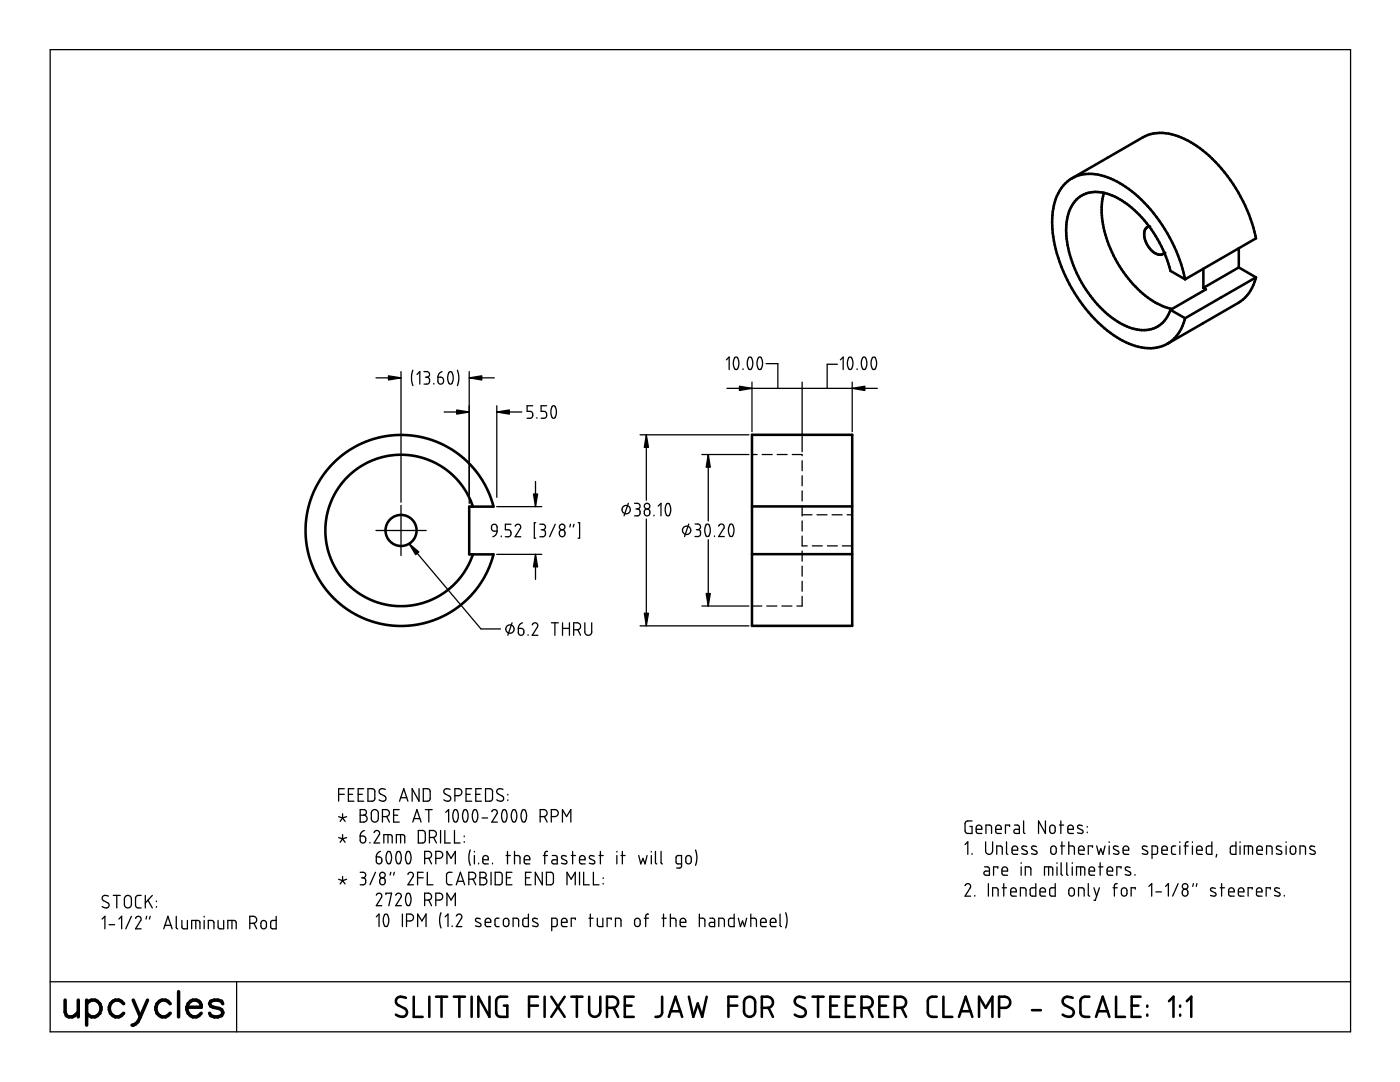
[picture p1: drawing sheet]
<svg xmlns="http://www.w3.org/2000/svg" width="279mm" height="216mm" viewBox="0 0 279 216" stroke-linecap="round" stroke-linejoin="round" font-family="sans-serif">
<g fill="none" stroke="#000" stroke-width=".25">
<path d="M10 9.9h259.5v196h-259.5zM75 75.4h5M80 74.1v26.1M82.4 73.9l-.3 1.1 .1 1.1 .2 .8M83.2 74.7l.6-.6v2.5M84.6 74.1l.8 .1 .3 .3-.1 .6-.4 .2M84.9 75.3h.3M85.2 75.3l.4 .2 .1 .8-.3 .3h-.8M86.6 76.5v.1M87.4 75.3h.7l.3 .2 .1 .6-.2 .4-.5 .1-.3-.1zM88.2 74.1l-.6 .5-.2 .7M89.6 74.3a.6 .6 0 0 1 .7 .1 .6 .6 0 0 1 .1 .6v.7l-.1 .7a.43 .43 0 0 1-.6 .2 .43 .43 0 0 1-.2-.5l-.2-.9z"/>
<path d="M91.3 73.9l.3 1.2-.3 1.8M93.6 75.4h5.1M93.6 74.1v26.4M145 71.8l.5-.6v2.5M145.1 77.5h30M146.6 71.4l.1-.1a.69 .69 0 0 1 .7 .9v.8l-.3 .7a.69 .69 0 0 1-.7-.9v-.8zM148.3 73.6v.1M149.4 71.3h.1a.69 .69 0 0 1 .7 .9v.8l-.2 .6a.47 .47 0 0 1-.6 0 .47 .47 0 0 1-.2-.5l-.1-.9zM150.1 76.2v9.9M151.4 71.3a.69 .69 0 0 1 .8 .9l-.1 .8-.2 .6a.61 .61 0 0 1-.6-.1 .61 .61 0 0 1-.2-.6v-.8zM152.9 72.6h2.3v4.9M160.1 76.2v13.9"/>
<path d="M167.1 72.7h-2v4.8M167.7 71.8l.6-.6v2.5M169.4 71.3h.1a.69 .69 0 0 1 .7 .9v.8l-.2 .6a.47 .47 0 0 1-.6 0 .47 .47 0 0 1-.2-.5l-.1-.9zM170.1 76.2v9.9M171 73.6v.1M172.2 71.4v-.1a.67 .67 0 0 1 .8 .9v.8l-.3 .6a.45 .45 0 0 1-.5 0 .45 .45 0 0 1-.2-.5l-.1-.9zM174.1 71.3h.1a.69 .69 0 0 1 .7 .9v.7l-.2 .7a.45 .45 0 0 1-.6 0 .45 .45 0 0 1-.2-.5l-.1-.9zM88.6 82.2h5M99.1 82.2h5M99.1 81v18.2M106.3 81h-1.1v1.1h.8l.3 .4v.6l-.2 .3-.9 .1M106.9 96.1v5"/>
<path d="M107.1 83.3v.2M109.1 81h-1.1v1.1h.7l.4 .4v.6l-.2 .3-.9 .1M110.2 81.1a.64 .64 0 0 1 .8 .8v.5l-.2 .8a.44 .44 0 0 1-.5 .2 .44 .44 0 0 1-.3-.5l-.1-1zM127.7 86.8h21.8M129 86.8v13M140.1 90.7h9.4M141.4 90.7v13.2M150.1 90.7h1M152.1 90.7h2M155.1 90.7h2M158.1 90.7h2M160.1 90.8v.1"/>
<path d="M160.1 91.9v2M160.1 94.9v2M160.1 97.9v2M75 105.9h10M80 100.8v10M81.7 108.5l14.3 17h3.9M98.2 104.8l.3-.2 .6 .2 .1 1.2h-.7l-.3-.2-.1-.3zM99.1 110.6h9M99.1 101.1h9M99.2 106l-.3 .7-.5 .4M100 107v.1M102 104.6h-1.1v1.1h.8l.3 .5v.5l-.3 .3-.8 .1"/>
<path d="M102.8 105l.3-.3 .4-.1 .3 .2 .1 .3-1.1 2h1.1M106.9 110.6v5M106.9 104.3h-.3v3.1h.3M107.7 104.6h.7l.4 .3v.6l-.5 .2M108 105.7h.3M108.3 105.7l.3 .1 .2 .3v.7l-.3 .3h-.8M110.8 104.6l-1.1 2.5M111.8 105.8l.5-.1 .3 .2 .2 .7-.3 .4-.5 .1-.3-.3-.1-.6zM113.9 104.6l-.2 .6M114.6 104.6l-.2 .6M115.4 104.3h.3v3.1h-.3M125.4 100.4l-.9 2.5"/>
<path d="M126.6 100.4l.8 .1 .3 .3v.5l-.5 .3M126.9 101.6h.3M127.2 101.6l.5 .2v.8l-.3 .3h-.8M128.7 101.7l.5-.1 .4 .1 .1 .8-.3 .3-.5 .1-.3-.3v-.6zM129 103.6v21.3M130.5 102.8v.1M131.4 101l.5-.6v2.5M133.1 100.5a.64 .64 0 0 1 .7 .8l.1 .6-.3 .8a.44 .44 0 0 1-.5 .2 .44 .44 0 0 1-.3-.6v-.9zM137.5 104.6l-.9 2.5M138.7 104.6h.7l.4 .3-.1 .6-.4 .2M139 105.7h.3M139.3 105.7l.5 .3v.7l-.3 .3-.8 .1"/>
<path d="M140.9 104.7a.65 .65 0 0 1 .7 .2 .65 .65 0 0 1 .1 .6l-.1 1.3a.43 .43 0 0 1-.6 .2 .43 .43 0 0 1-.2-.5l-.1-.9zM141.4 107.7v13.2M142.6 106.9v.2M143.4 105l.2-.3 .3-.1h.4l.2 .3v.5l-1.1 1.7h1.1M145.6 104.7h.1a.63 .63 0 0 1 .8 .8l-.2 1.3a.43 .43 0 0 1-.6 .2 .43 .43 0 0 1-.2-.5l-.1-.9zM160.1 102.7h2M160.1 108.9h1M160.1 119v1.9h-1.1M160.1 100.9v2.1M160.1 103.9v2.1M160.1 107v2M160.1 110v2"/>
<path d="M160.1 113v2M160.1 116v2M162.1 108.9h2M163 102.7h2.1M165.1 108.9h2M166.1 102.7h2M168.1 108.9h2M169.1 102.7h1M102.2 124.3l-.9 2.5M103.4 125.4h.7l.4 .2v.7l-.1 .3-.5 .2-.3-.2zM104.3 124.3l-.6 .4-.3 .7M105.4 126.6v.2"/>
<path d="M106.2 124.7l.5-.4 .4 .1 .2 .2v.4l-1.1 1.8h1.1M110 124.3h1.4M110.7 124.3v2.5M112.3 125.4h1.3M112.3 124.3v2.5M113.6 124.3v2.5M114.5 125.7h.8l.3-.2 .3-.4-.2-.6-.3-.2h-.9v2.5M115.3 125.6l.6 1.2M116.7 124.3v1.9l.2 .3 .4 .3 .5-.2 .3-.4v-1.9M127.7 124.9h21.8M140.1 120.9h9.4M150.1 120.9h1.9"/>
<path d="M153 120.9h2M156 120.9h2.1M67.6 158.5h1.1M68.7 157.4h-1.1v2.5M69.5 158.5h.9M70.6 157.4h-1.1v2.5h1.1M71.5 158.5h.8M72.6 157.4h-1.1v2.5h1.1M73.4 157.4h1.1l.3 .3v1.7l-.3 .4-1.1 .1zM76.9 157.5l-.8-.1-.5 .4 .3 .6 1 .6 .1 .4-.1 .3-.6 .2-.7-.3M79.7 159.9l.9-2.5 .8 2.5M80 159.2h1.2"/>
<path d="M83.6 157.4v2.5l-1.3-2.5v2.5M84.5 157.4h.9l.4 .3 .1 1.7-.3 .4-1.1 .1zM89.8 157.5l-.8-.1-.3 .1-.1 .5 .2 .4 1.1 .6v.6l-.4 .3-.9-.3M90.8 158.8l1.1-.2 .3-.4-.2-.6-.4-.2h-.8v2.5M93 158.5h.9M94.1 157.4h-1.1v2.5h1.1M95 158.5h.8M96.1 157.4h-1.1v2.5h1.1M96.9 157.4h1.1l.3 .4v1.6l-.3 .4-1.1 .1zM100.4 157.5l-.9-.1-.2 .1-.2 .5 .3 .4 1 .6 .1 .6-.4 .3-1-.3M101.3 158.5v.1M101.3 159.6v.1"/>
<path d="M21.6 178.8l-.8-.1-.4 .5 .1 .4 1.2 .7 .1 .3-.2 .4-.6 .2-.6-.3M22.6 178.7h1.4M23.3 178.7v2.5M25 178.9l.7-.2 .5 .4v1.5l-.1 .3-.4 .2h-.5l-.3-.4-.1-1.4zM28.2 178.7h-.7l-.4 .5v1.7l.3 .2 .8 .1M29 178.7v2.5M29.5 179.6l.9 1.6M30.4 178.7l-1.4 1.5M31.2 179.8v.1M67.6 163l.8 .2M67.6 167.1l.8 .3M67.6 175.5l.8 .2"/>
<path d="M68.4 162.4v.8M68.4 166.5v.9M68.4 174.9v.8M68.4 163.2l-.5 .7M68.4 163.2l.5 .7M68.4 167.4l-.5 .7M68.4 167.4l.5 .7M68.4 175.7l-.5 .7M68.4 175.7l.5 .7M69.2 163l-.8 .2M69.2 167.1l-.8 .3M69.2 175.5l-.8 .2"/>
<path d="M71.9 161.5l.8 .1 .4 .3-.1 .5-.4 .3 .4 .1 .3 .5-.1 .4-.4 .3h-.9zM71.9 166.8h.7l.3 .3 .1 .7-.2 .3-.5 .1-.3-.2-.1-.3zM71.9 174.1h.6l.5 .3-.1 .6-.5 .2M71.9 162.7h.7M72.2 175.2h.2M72.4 175.2l.5 .2 .1 .8-.4 .3-.7 .1M72.7 165.7l-.6 .4-.2 .7M73.8 168.1v.1M74.2 161.8l.7-.3 .5 .4 .1 1.6-.5 .5h-.6l-.3-.4v-1.5zM74.7 166.1l.4-.4h.3l.3 .3 .1 .4-1.1 1.8h1.1M74.9 174.1l-1.1 2.5M75.1 171h.7l.3 .2 .1 .7-.2 .4-.5 .1-.3-.3z"/>
<path d="M75.1 178.6l.2-.2 .5-.2 .4 .5-.1 .3-1 1.7h1.1M75.9 169.9l-.5 .3-.3 .8M75.9 175.3l.4-.1 .5 .2 .1 .7-.2 .3-.4 .2-.4-.3-.1-.7zM76.3 162.9h.9l.4-.2 .1-.5-.2-.5-.4-.2h-.8v2.5M76.6 168.2v-1.7l1.5 .1 .2 .3v1.3M77 178.5v-.3h1.1l-.5 2.5M77.2 162.9l.5 1.1M77.3 170a.62 .62 0 0 1 .8 .8v.7l-.2 .8a.64 .64 0 0 1-.7-.2 .64 .64 0 0 1-.2-.7l.1-.7zM77.4 166.5v1.7M78 174.1l-.1 .5M78.5 162.7h.9M78.7 174.1l-.2 .5"/>
<path d="M79 178.6l.2-.3 .5-.1 .4 .5v.3l-1.1 1.7h1.1M79.1 168.2v-1.7l1.5 .1 .2 .3v1.3M79.2 170h.1a.62 .62 0 0 1 .8 .8l-.2 1.2a.43 .43 0 0 1-.5 .3 .43 .43 0 0 1-.3-.5l-.1-.8zM79.7 161.5h-1.2v2.5h1.2M79.9 166.5v1.7M81.2 170a.61 .61 0 0 1 .7 .1 .61 .61 0 0 1 .1 .7v.7l-.1 .5a.43 .43 0 0 1-.6 .3 .43 .43 0 0 1-.3-.5l-.1-.8zM81.2 178.4v-.1a.61 .61 0 0 1 .7 .2 .61 .61 0 0 1 .1 .6v.7l-.1 .6a.43 .43 0 0 1-.6 .3 .43 .43 0 0 1-.3-.6l-.1-.8zM81.4 174.5l.5-.4h.3l.2 .2 .1 .5-1.1 1.8h1.1M82.4 164l.8-2.5 .8 2.5M82.6 163.3h1.2M83.3 175.2h1.2M83.5 165.7h.9l.4 .4 .1 1.6-.4 .5h-1z"/>
<path d="M84.5 174.1h-1.2v2.5M84.8 171.3h.8l.3-.2 .2-.4-.1-.6-.4-.2h-.8v2.5M84.8 179.6h.8l.3-.2 .2-.3-.1-.7-.4-.2h-.8v2.5M84.9 161.5h1.4M85.3 174.1v2.5h1.1M85.6 161.5v2.5M85.6 171.3l.5 1.1M85.6 179.6l.5 1.1M85.7 167.1h.9l.4-.3 .1-.5-.3-.5-1.1-.1v2.5M86.5 167.1l.6 1.1M87 171.3h.8l.3-.2 .2-.4-.1-.6-.4-.2h-.8v2.5M87 179.6h.8l.3-.2 .2-.3-.1-.7-.4-.2h-.8v2.5"/>
<path d="M87.9 165.7v2.5M88.8 165.7v2.5h1.1M89 162.1l.5-.6v2.5M89.2 172.4v-2.5l.8 1.4 .9-1.4v2.5M90.2 174.1h-.8l-.3 .4v1.7l.3 .3 .8 .1M90.6 161.7l.1-.1a.63 .63 0 0 1 .7 .9l.1 .6-.2 .6a.42 .42 0 0 1-.6 .3 .42 .42 0 0 1-.2-.5l-.1-.9zM90.7 165.7v2.5h1.1M91.1 176.6l.8-2.5 .8 2.5M91.3 175.9h1.2M92.6 161.7v-.1a.63 .63 0 0 1 .8 .9v.7l-.2 .5a.42 .42 0 0 1-.5 .3 .42 .42 0 0 1-.3-.5l-.1-.9zM92.6 166.8v.2M92.6 167.9v.2"/>
<path d="M93.6 175.4h.8l.4-.2 .2-.5-.3-.5-1.1-.1v2.5M93.9 169.6l-.3 1.2v.9l.3 1M94.4 175.4l.6 1.2M94.5 161.7l.1-.1a.63 .63 0 0 1 .7 .9l-.1 1.2a.42 .42 0 0 1-.6 .3 .42 .42 0 0 1-.2-.5l-.1-.9zM94.7 169.9v.1M94.7 170.7v1.7M95.5 172.2v.2M95.8 174.1h.8l.4 .3-.1 .5-.4 .3 .5 .1 .2 .4-.2 .6-.3 .2-.9 .1zM95.8 175.2h.7M96.2 163.2h1.1M96.4 171.6h1.1l-.2-.7-.5-.2-.3 .2-.1 1.1 .2 .4h.9M98 174.1v2.5"/>
<path d="M98.1 162l.5-.5 .3 .1 .3 .2v.5l-1.1 1.7h1.2M98.3 172.2v.2M98.8 174.1h1.1l.3 .3v1.7l-.4 .4-1 .1zM100.4 161.7v-.1a.64 .64 0 0 1 .8 .8v.8l-.2 .5a.41 .41 0 0 1-.5 .3 .41 .41 0 0 1-.3-.5l-.1-1zM101 170.7h.8M101.1 175.2h.8M101.3 169.9v2.5M102.2 174.1h-1.1v2.5h1.1M102.3 161.7v-.1a.64 .64 0 0 1 .8 .8v.8l-.2 .5a.41 .41 0 0 1-.5 .3 .41 .41 0 0 1-.2-.5l-.2-1zM102.7 170.7h.7l.3 .2 .1 1.5M102.7 169.9v2.5M104.2 161.7l.1-.1a.64 .64 0 0 1 .8 .8v.9l-.3 .6a.61 .61 0 0 1-.7-.1 .61 .61 0 0 1-.1-.6v-.7z"/>
<path d="M104.6 171.6h1.1l-.1-.7-.5-.2-.4 .3-.1 1.1 .3 .3h.8M104.9 175.2h.8M106 174.1h-1.1v2.5h1.1M107.8 162.9l1.1-.1 .3-.4-.1-.5-.5-.4h-.8v2.5M108.2 174.1v2.5l-1.4-2.5v2.5M108.4 170.7h.9M108.6 162.9l.6 1.1M109.1 174.1h.9l.4 .3v1.7l-.4 .4-.9 .1zM109.3 169.9h-.4l-.2 .3v2.2M110 162.9h.9l.4-.2 .1-.5-.2-.5-.4-.2h-.8v2.5M110.2 170.7h.7l.3 .3v1.4l-.9-.1-.2-.3 .2-.4h.9M112.2 164v-2.5l.9 1.4 .8-1.4v2.5"/>
<path d="M113 170.9l-.5-.2a.35 .35 0 0 0-.4 .2 .35 .35 0 0 0 .1 .5l.8 .3a.41 .41 0 0 1 0 .6 .41 .41 0 0 1-.6 0l-.3-.1M113.2 176.6v-2.5l.8 1.3 .8-1.3v2.5M114 170.7h.8M114.3 169.9v2.5M115.7 171.6h1.1l-.2-.7-.4-.2-.4 .2-.1 1.1 .2 .4h.9M115.7 174.1v2.5M116.5 174.1v2.5h1.1M118.4 174.1v2.5h1.1M118.6 170.9l-.5-.2a.35 .35 0 0 0-.5 .2 .35 .35 0 0 0 .2 .5l.7 .3a.43 .43 0 0 1 .1 .6 .43 .43 0 0 1-.7 0l-.3-.1M119.5 170.7h.9M119.8 169.9v2.5M120.4 175.2v.1"/>
<path d="M120.4 176.3v.1M123.1 169.9v.1M123.1 170.7v1.7M123.9 170.7h.9M124.2 169.9v2.5M127.5 170.7l.4 1.7 .4-1.1 .4 1.1 .4-1.7M130 169.9v.1M130 170.7v1.7M130.8 169.9v2.2l.3 .3M131.9 169.9v2.3l.3 .2M136 172.4h-.7l-.3-.2-.1-1.2 .3-.3h.8v2.2l-.3 .3h-.7M137 170.9l.6-.2 .3 .4v.9l-.3 .4-.4-.1-.3-.3v-.9z"/>
<path d="M138.8 169.6l.3 1.4-.3 1.7M192.6 176.7l.2-.3 .5-.1 .3 .2 .1 .3-1.1 2h1.1M192.6 168.5l.5-.5v2.5M194 163.8h-.9l-.4 .3-.1 1.7 .2 .4 1.2 .1v-1.4h-.4M194 170.3v.2M194.5 178.7v.1M194.8 165.5h1.1v-.5l-.2-.2-.4-.2-.4 .2-.1 1.1 .3 .4h.8M196.5 173h.6l.3 .2 .1 1.4-1-.1-.2-.3 .2-.3 1-.1M196.7 168v1.9l.2 .4 .4 .2 .5-.2 .3-.3v-2M196.8 166.3v-1.7h.7l.3 .2 .1 1.5M197.3 176.3v2.5M198.1 178.8v-1.7h.7l.4 .3v1.4"/>
<path d="M198.7 165.5h1.1l-.2-.7-.4-.2-.4 .2-.1 1.2 .3 .3h.8M198.9 170.5v-1.7h.8l.3 .2v1.5M199.1 173.2v-.2h-.8v1.6M200 173.8h1.1v-.4l-.3-.3-.3-.1-.4 .2-.1 1.1 .2 .3h.9M200 177.1h.9M200.3 176.3v2.5M200.9 168v2.3l.2 .2M201.5 164.9v-.3h-.8v1.7M201.7 178h1.1v-.5l-.2-.3-.4-.1-.4 .2-.1 1.1 .3 .4h.8M202 169.7h1.1v-.5l-.3-.3-.3-.1-.4 .2-.1 1.1 .2 .4h.9M202.5 164.6l.7 .1 .2 .3v1.3l-.9-.1-.2-.2 .2-.5h.9M203.6 178.8v-1.7h.8l.3 .2 .1 1.5"/>
<path d="M203.8 172.1v.2M203.8 173v1.6M204.3 163.8v2.3l.3 .2M204.6 174.6v-1.6h.8l.2 .1 .1 1.5M204.9 169l-.5-.2a.35 .35 0 0 0-.4 .2 .35 .35 0 0 0 .1 .5l.8 .3a.43 .43 0 0 1 0 .6 .43 .43 0 0 1-.6 0l-.4-.1M206.7 176.3v2.5h-.9l-.2-.3 .1-1.2 .2-.2h.8M206.8 169l-.4-.2a.35 .35 0 0 0-.5 .2 .35 .35 0 0 0 .2 .5l.7 .3a.42 .42 0 0 1 0 .6 .42 .42 0 0 1-.6 0l-.3-.1M207.5 178h1.1v-.4l-.2-.4-.4-.1-.3 .2-.2 1.2 .3 .3h.8M208.4 174.6v-1.6h1.4l.2 .1 .1 1.5M208.6 163.8v2.5l-1.3-2.5v2.5M209.3 173v1.6M209.6 164.8l.5-.2 .4 .4 .1 .9-.4 .4h-.4l-.3-.3v-.9z"/>
<path d="M209.8 169l.5-.2 .4 .3 .1 .9-.4 .5-.4-.1-.3-.2v-1zM210.6 176.3v2.5l-1-.1-.1-.2v-1.2l.3-.2h.8M210.9 172.1v.2M210.9 173v1.6M211.4 164.6h.9M211.6 168.8h.9M211.7 163.8v2.5M211.8 172.1v2.3l.2 .2M211.9 168v2.5M212.9 172.1v2.4l.3 .1M213.1 165.5h1.1l-.1-.7-.5-.2-.5 .3v1.1l.3 .3h.8M213.3 168.8h.8l.2 .2 .1 1.5"/>
<path d="M213.3 168v2.5M213.5 177.3l.6-.1 .3 .3v.9l-.3 .4h-.5l-.3-.3v-.8zM214 172.1v.2M214 173v1.6M214.8 174.6v-1.6h1.4l.2 .1 .1 1.5M215.2 169.7h1.2l-.1-.5-.2-.3-.3-.1-.5 .2-.1 1.1 .3 .4h.9M215.2 178.8v-1.7l1 .1 .2 .3v1.3M215.7 173v1.6M216 164.8l-.5-.1a.35 .35 0 0 0-.4 .1 .35 .35 0 0 0 .1 .5l.8 .4a.43 .43 0 0 1 0 .6 .43 .43 0 0 1-.6 0l-.4-.1M217 164.9v.2M217 166v.2M217.2 176.3v2.3l.3 .2"/>
<path d="M217.3 173.8h1.1v-.4l-.2-.4h-.4l-.3 .2-.2 1.1 .3 .3h.8M218 169.1v-.3h-.8v1.7M218.3 177.1l.6 1.7M218.9 168.8l.4 1.7 .4-1.1 .4 1.1 .4-1.7M219.3 173h.8M219.4 177.1l-.8 2.5h-.3M219.6 172.1v2.5M220.9 173.8h1.2v-.4l-.3-.3-.4-.1-.4 .2-.1 1 .3 .4h.9M221.4 168v.1M221.4 168.8v1.7M222.1 177.1h.9M223 176.3l-.5 .1-.1 .3v2.1"/>
<path d="M223.2 169l-.5-.2a.36 .36 0 0 0-.5 .2 .36 .36 0 0 0 .2 .5l.7 .3a.41 .41 0 0 1 .1 .6 .41 .41 0 0 1-.6 0l-.4-.1M223.7 173.2v-.2h-.8v1.6M223.9 177.3l.5-.2 .5 .4v.9l-.3 .4h-.5l-.3-.4zM224.1 169.7h1.2v-.4l-.3-.4-.4-.1-.4 .2-.1 1.1 .3 .4h.9M225.5 173.1l-.5-.1a.36 .36 0 0 0-.4 .2 .36 .36 0 0 0 .1 .4l.8 .4a.42 .42 0 0 1 0 .6 .42 .42 0 0 1-.6 0l-.3-.1M226.5 174.5v.1M226.6 177.4v-.3h-.9v1.7M228.9 169l-.5-.2a.35 .35 0 0 0-.4 .2 .35 .35 0 0 0 .2 .5l.7 .3a.41 .41 0 0 1 0 .6 .41 .41 0 0 1-.6 0l-.3-.1M229.3 176.9l.5-.6v2.5M229.9 170.5h.8l.2-.2 .1-1.2-.1-.2-1-.1v2.5M230.7 178h1.1M231.9 169.7h1.1l-.1-.6-.2-.2-.4-.1-.3 .2-.1 1.1 .2 .4h.9"/>
<path d="M232.6 176.9l.6-.6v2.5M234.6 168.8h-.5l-.3 .3 .1 1.2 .2 .2h.5M235.1 176.3l-1.1 2.5M235.5 168v.1M235.5 168.8v1.7M236.1 177.7l.4-.3 .4 .2 .2 .8-.3 .3-.4 .1-.3-.2-.2-.3zM236.3 168.8h.8M237.1 168h-.4l-.1 .3v2.2M238 168v.1M238 168.8v1.7M238.2 176.3l-.2 .6M238.8 169.7h1.1v-.5l-.2-.3-.4-.1-.4 .2-.1 1.1 .3 .4h.8"/>
<path d="M238.9 176.3l-.2 .6M241.9 168v2.5l-1-.1-.2-.3 .1-1.1 .3-.2h.8M242.5 177.3l-.4-.2a.36 .36 0 0 0-.5 .2 .36 .36 0 0 0 .2 .5l.7 .4a.41 .41 0 0 1 .1 .6 .41 .41 0 0 1-.6 0l-.4-.1M242.8 170.5l-.1 .5M243.5 177.1h.9M243.8 176.3v2.5M245.2 178h1.1v-.5l-.2-.3-.4-.1-.4 .2-.1 1.2 .3 .3h.8M246.7 168v2.5l-.9-.1-.3-.3 .1-1.1 .3-.2h.8M247.1 178h1.1v-.4l-.2-.4-.4-.1-.3 .2-.2 1.2 .3 .3h.8M247.5 168v.1M247.5 168.8v1.7M248.3 170.5v-1.7h1.3l.3 .2 .1 1.5"/>
<path d="M249.2 168.8v1.7M249.9 177.4v-.3h-.8v1.7M250.8 178h1.1l-.1-.5-.2-.3h-.5l-.3 .2v1.1l.2 .3h.9M250.8 169.7h1.1v-.5l-.2-.3-.4-.1-.3 .2-.2 1.1 .3 .4h.8M252.8 170.5v-1.7h.7l.3 .2 .1 1.5M253.5 177.4v-.3h-.8v1.7M255.3 177.3l-.5-.2a.36 .36 0 0 0-.4 .2 .36 .36 0 0 0 .2 .5l.7 .4a.41 .41 0 0 1 0 .6 .41 .41 0 0 1-.6 0l-.3-.1M255.7 169l-.6-.2a.35 .35 0 0 0-.4 .2 .35 .35 0 0 0 .2 .5l.7 .3a.41 .41 0 0 1 .1 .6 .41 .41 0 0 1-.6 0l-.4-.1M256.3 178.7v.1M256.7 168v.1M256.7 168.8v1.7M257.6 169l.5-.2 .5 .4v.9l-.4 .4-.4-.1-.3-.3v-.8z"/>
<path d="M259.4 170.5v-1.7h.8l.3 .2v1.5M262.4 169l-.6-.2a.35 .35 0 0 0-.4 .2 .35 .35 0 0 0 .2 .5l.7 .3a.41 .41 0 0 1 .1 .6 .41 .41 0 0 1-.7 0l-.3-.1M10 195.9h259.5M20.4 183.4l.5-.6v2.5M21.8 184.5h1.1M23.7 183.4l.6-.6v2.5M26.2 182.8l-1.1 2.5M27.1 183.3l.4-.5 .4 .1 .2 .2 .1 .5-1.1 1.7h1.1M29.3 182.8l-.2 .6M30 182.8l-.2 .6M31.2 180.9v.1M32.7 185.3l.8-2.5 .9 2.5"/>
<path d="M32.9 184.6h1.2M35.2 182.8v2.3l.3 .2M36.3 183.7v1.3l.3 .3h.8v-1.6M38.2 185.3v-1.6h1.3l.3 .1 .1 1.5M39.1 183.7v1.6M40.7 182.8v.2M40.7 183.7v1.6M41.6 185.3v-1.6h.7l.3 .1 .1 1.5M43.5 183.7v1.3l.3 .3h.8v-1.6M45.5 185.3v-1.6h1.2l.3 .1 .1 .2v1.3M46.3 183.7v1.6M47.2 195.9v10"/>
<path d="M49.8 184.2h.9l.4-.2 .1-.6-.3-.5-1.1-.1v2.5M50.7 184.2l.5 1.1M52.2 183.8l.4-.1 .5 .3 .1 .9-.4 .4h-.4l-.3-.3v-.9zM55.1 182.8v2.5h-.9l-.2-.3 .1-1.1 .2-.2h.8M75.1 182.9l.5-.5v2.5M76.8 182.5l.4-.1 .3 .5 .1 .9-.2 .8a.43 .43 0 0 1-.6 .2 .43 .43 0 0 1-.2-.5l-.1-.8zM80.3 182.4v2.5M81.1 183.8h.9l.3-.2 .2-.4-.1-.5-.4-.3h-.9v2.5M83.4 184.9v-2.5l.8 1.4 .8-1.4v2.5M88 182.1l-.3 1.2 .1 1 .2 .9M88.8 182.9l.6-.5v2.5M89.2 180.7v-2.5l.8 1.4 .9-1.4v2.5"/>
<path d="M90.2 184.7v.2M91.1 182.8l.3-.3 .3-.1 .5 .5-.1 .3-1 1.7h1.1M95.9 183.4l-.6-.2a.35 .35 0 0 0-.4 .3 .35 .35 0 0 0 .2 .4l.7 .3a.41 .41 0 0 1 .1 .6 .41 .41 0 0 1-.7 0l-.3-.1M96.8 184h1.1v-.4l-.2-.3-.4-.1-.3 .2-.2 1.2 .3 .3h.8M99.6 183.2h-.5l-.3 .3v1.2l.3 .2h.5M100.6 183.4l.5-.2 .4 .4v.9l-.3 .3h-.4l-.3-.2v-1zM102.4 184.9v-1.7h.7l.4 .2v1.5M105.5 182.4v2.5h-.9l-.3-.4 .1-1.1 .3-.2h.8M107.3 183.4l-.5-.2a.36 .36 0 0 0-.5 .2 .36 .36 0 0 0 .2 .5l.7 .3a.43 .43 0 0 1 0 .7 .43 .43 0 0 1-.6-.1l-.3-.1M110.1 184.9h.7l.3-.2 .1-1.1-.1-.3-1-.1v2.5M112.1 184h1.1v-.4l-.3-.3-.4-.1-.3 .2-.1 1.2 .2 .3h.9M114.8 183.5v-.3h-.8v1.7"/>
<path d="M117.5 183.2h.9M117.8 182.4v2.5M119.2 183.2v1.4l.4 .3h.7v-1.7M122 183.5v-.3h-.8v1.7M122.8 184.9v-1.7h.8l.3 .2v1.5M126.8 183.4l.5-.2 .4 .4v.9l-.3 .3h-.4l-.3-.3-.1-.8zM128.6 183.2h.8M129.4 182.4h-.3l-.2 .3v2.2M132.1 183.2h.9M132.4 182.4v2.5M133.8 183.2h.8l.2 .2 .1 1.5M133.8 182.4v2.5"/>
<path d="M135.7 184h1.2l-.1-.4-.2-.3-.4-.1-.3 .2-.2 1.1 .3 .4h.9M139.6 183.2h.7l.3 .2 .1 1.5M139.6 182.4v2.5M141.6 183.2h.7l.3 .2v1.5l-1-.1-.1-.2 .1-.5 1-.1M143.4 184.9v-1.7h.8l.3 .2 .1 1.5M146.5 182.4v2.5l-.9-.1-.2-.3 .1-1.1 .3-.2h.7M147.3 183.2l.5 1.7 .4-1.1 .4 1.1 .4-1.7M149.8 183.2h.8l.3 .2 .1 1.5M149.8 182.4v2.5M151.8 184h1.1v-.4l-.2-.3-.4-.1-.4 .3-.1 1 .3 .4h.8M153.7 184h1.2l-.1-.4-.2-.3-.4-.1-.3 .2-.2 1.1 .3 .4h.9M155.7 182.4v2.3l.3 .2"/>
<path d="M156.8 182.1l.3 1.3-.3 1.8"/>
<circle cx="112.2" cy="105.1" r=".56"/>
<circle cx="125" cy="101.7" r=".83"/>
<circle cx="129.1" cy="101" r=".56"/>
<circle cx="137" cy="105.8" r=".83"/>
<circle cx="101.8" cy="125.5" r=".83"/>
<circle cx="76.3" cy="174.6" r=".55"/>
<circle cx="236.5" cy="176.9" r=".55"/>
</g>
<g fill="none" stroke="#000" stroke-width=".7">
<path d="M13 199.6v2.4l.3 .6 .4 .3h.7l.5-.3 .7-.6M15.6 199.6v3.3M17.3 199.6v5M26.6 199.6l1.4 3.3M29.4 199.6l-1.4 3.3M35.6 197.9v5M38 199.8a1.31 1.31 0 0 1 1.5-.1 1.31 1.31 0 0 1 .7 1.3h-2.9l.2-.7zM17.3 200.3a1.64 1.64 0 0 1 2.5-.2 1.64 1.64 0 0 1-.4 2.5 1.45 1.45 0 0 1-2.1-.4M24.7 200.3a1.64 1.64 0 0 0-2.6-.2 1.64 1.64 0 0 0 .4 2.5 1.45 1.45 0 0 0 2.2-.4M28 202.9a1.91 1.91 0 0 1-1.6 1.7M34 200.3a1.64 1.64 0 0 0-2.6-.2 1.64 1.64 0 0 0 .4 2.5 1.45 1.45 0 0 0 2.2-.4M37.3 201a1.58 1.58 0 0 0 .9 1.8 1.58 1.58 0 0 0 2-.6"/>
<path d="M44.4 200.3l-.2-.5-.7-.2h-.7l-.7 .2-.3 .5 .3 .4 2.1 .8 .2 .7-.2 .4-.7 .3h-.7l-.7-.3-.3-.4"/>
</g>
<g fill="none" stroke="#000" stroke-width=".51">
<path d="M213.9 35.6a8.8 8.8 0 0 1 8.3 .3 28.1 28.1 0 0 1 12.9 15.1l.6 1.7 .8 3M213.9 35.6l14.2-8.2a8.8 8.8 0 0 1 8.3 .3 27.9 27.9 0 0 1 12.9 15.1l.8 2.6 .6 2.2-14.2 8.1M213.9 35.6a9.2 9.2 0 0 0-3.9 8 29.3 29.3 0 0 0 8.5 20.1 17.7 17.7 0 0 0 9.9 5.7 7.5 7.5 0 0 0 4.6-.8M220.3 38.5a16.7 16.7 0 0 0 1.3 11.1 21.7 21.7 0 0 0 10.4 11.5l1.9 .6M229.3 45.2a1.65 1.65 0 0 0-.9 2.3 3.8 3.8 0 0 0 3.3 3.3l.7-.4M236.5 55.7l-2.9-1.6a23.5 23.5 0 0 0-10.6-14.6 7 7 0 0 0-7.8 0 8.2 8.2 0 0 0-2.4 6.4 23.4 23.4 0 0 0 11.1 18.8 6.9 6.9 0 0 0 7.9-.1l.9-1 .9-1.8M240.2 57.4l.5 .3-7.1 4.1M240.2 53.6v3.8M247.2 53.4l-7 4M247.2 53.4l3.5 2M247.2 49.6v3.8M250.7 55.4l-14.2 8.1"/>
<path d="M250.7 55.4a7.8 7.8 0 0 1-3.6 5l-14.1 8.2M233.6 61.8l2.9 1.7M236.5 63.5a8 8 0 0 1-3.5 5.1M66.4 92.5l2.8-2.3 3.4-1.9 3.1-1 3.8-.5 3.8 .3 1.9 .4 2 .7 3.2 1.6 1.4 1.1 1.7 1.4 1.7 1.9 1.3 2.1 1.1 2.2 .9 2.5-4.9 .1v9.5h4.9l-.8 2.3-.9 2.1-1.2 1.9-1.9 2.2-1.5 1.5-1.6 1.1-3 1.7-3.2 1-3.7 .5-3.6-.2-3.7-1-1.5-.6-2.1-1.2-2.9-2.2-2.3-2.6-1.9-3.3-1.2-3.5-.5-3.8v-2.1l.3-2.1 1-3.4 1.7-3.3 1.3-1.8zM150.1 86.8h20v38.1h-20zM94.4 101.1l-1-2.4-1.5-2.2-1.6-1.8-2.1-1.6-2.4-1.2-2.7-.9-2.5-.3-2.7 .2-2.4 .5-2.4 1-2.5 1.6-1.8 1.7-1.6 2.2-1.1 2.1-.8 2.6-.4 2.5 .2 2.8 .5 2.5 1 2.4 1.6 2.5 1.7 1.8 2 1.5 2.5 1.3 3.1 .9 3.3 .1 2.1-.2 2.6-.8 2.4-1.2 2-1.4 1.9-2 1.4-1.9 1.2-2.8M150.1 101h20M150.1 110.6h20M81 199.1l-.8-.2h-.6l-.5 .4-.1 .6 .4 .6 1.7 1 .1 .5-.1 .5-.3 .3-.5 .1-.7-.1-.6-.3M82.6 198.9v4h1.7M85.7 198.9v4M87 198.9h2.2"/>
<path d="M88.1 198.9v4M90.6 198.9h2.2M91.7 198.9v4M94.1 198.9v4M97.7 198.9v4l-2.2-4v4M101.2 198.9h-1.5l-.6 .4-.1 2.8 .3 .5 .3 .2 1.6 .1v-2.2h-.6M107.4 198.9h-1.8v4M108.7 198.9v4M110 198.9l2.7 4M112.7 198.9l-2.7 4M114 198.9h2.2M115.1 198.9v4"/>
<path d="M117.6 198.9v3.2l.4 .6 .7 .2 .7-.3 .3-.4 .1-3.3M126.5 198.9h-1.8v4h1.8M132.1 198.9v3.4l-.5 .5-.8 .1M137.5 198.9l.9 4 .9-2.7 .8 2.7 .9-4M147.2 198.9h-1.8v4M148.7 199.3l.5-.4h.7l.4 .2 .4 .6v2.2l-.3 .6-.4 .3h-.8l-.7-.7v-2.2zM160.6 199.1l-.8-.2h-.6l-.5 .4-.1 .6 .3 .6 1.7 .9 .2 .5-.1 .6-.3 .3-.5 .1-.7-.1-.6-.3M162.2 198.9h2.2M163.3 198.9v4M167.5 198.9h-1.8v4h1.8M170.6 198.9h-1.8v4h1.8M177.3 198.9h-1.8v4h1.8"/>
<path d="M186.9 198.9h-1.2l-.3 .3-.2 .5v2.4l.1 .4 .4 .3 1.2 .1M188.3 198.9v4h1.8M214.1 199.1l-.8-.2h-.7l-.4 .4-.1 .6 .3 .6 1.7 .9 .2 .5-.1 .6-.4 .3-.4 .1-.7-.1-.6-.3M217.4 198.9h-1.2l-.4 .3-.2 .5v2.4l.2 .4 .4 .3 1.2 .1M222.7 198.9v4h1.8M227.6 198.9h-1.8v4h1.8M233.3 199.8l.9-.9v4M236.9 199.8l.8-.9v4M105.6 200.7h1.8M121.1 201.1h1.3l.7-.4 .3-.8-.4-.7-.6-.3h-1.3v4M122.5 201.1l.9 1.8M124.7 200.7h1.3"/>
<path d="M133.5 202.9l1.3-4 1.3 4M133.8 201.8h2M145.4 200.7h1.8M152 201.1h1.4l.6-.4 .3-.8-.4-.7-.6-.3h-1.3v4M153.4 201.1l.9 1.8M165.7 200.7h1.3M168.8 200.7h1.4M171.9 201.1h1.4l.5-.2 .4-.8-.3-.8-.7-.4h-1.3v4M173.3 201.1l.9 1.8M175.5 200.7h1.3M178.6 201.1h1.3l.7-.4 .2-.8-.4-.8-.7-.2h-1.1v4M179.9 201.1l.9 1.8"/>
<path d="M191.4 202.9l1.3-4 1.4 4M191.8 201.8h1.9M195.4 202.9v-4l1.3 2.2 1.4-2.2v4M199.4 201.1h1.3l.6-.3 .3-.5v-.4l-.4-.8-.7-.2h-1.1v4M206 201.6h1.7M218.7 202.9l1.4-4 1.3 4M219.1 201.8h1.9M225.8 200.7h1.4M229 200.7v.2M229 202.5v.2M235.5 200.7v.2M235.5 202.5v.2"/>
<circle cx="80" cy="105.8" r="3.1"/>
</g>
<g fill="#000">
<circle cx="229.3" cy="45.2" r=".25"/>
<circle cx="232.4" cy="50.4" r=".25"/>
</g>
<g fill="#000" stroke="#000" stroke-width=".25">
<path d="M77.5 75l2.5 .4-2.5 .4zM93.6 75.4l2.5-.4v.8zM147.6 77.1l2.5 .4-2.5 .4zM170.1 77.5l2.5-.4v.8zM91.1 81.8l2.5 .4-2.5 .4zM99.1 82.2l2.5-.4v.8zM129 86.8l.4 2.5h-.8zM141.4 90.7l.4 2.5h-.9zM81.7 108.5l1.9 1.6-.6 .6zM106.9 110.6l.4 2.5h-.8zM106.5 98.6h.8l-.4 2.5zM128.6 122.4h.8l-.4 2.5z"/>
<path d="M140.9 118.4h.9l-.4 2.5z"/>
</g>
</svg>
